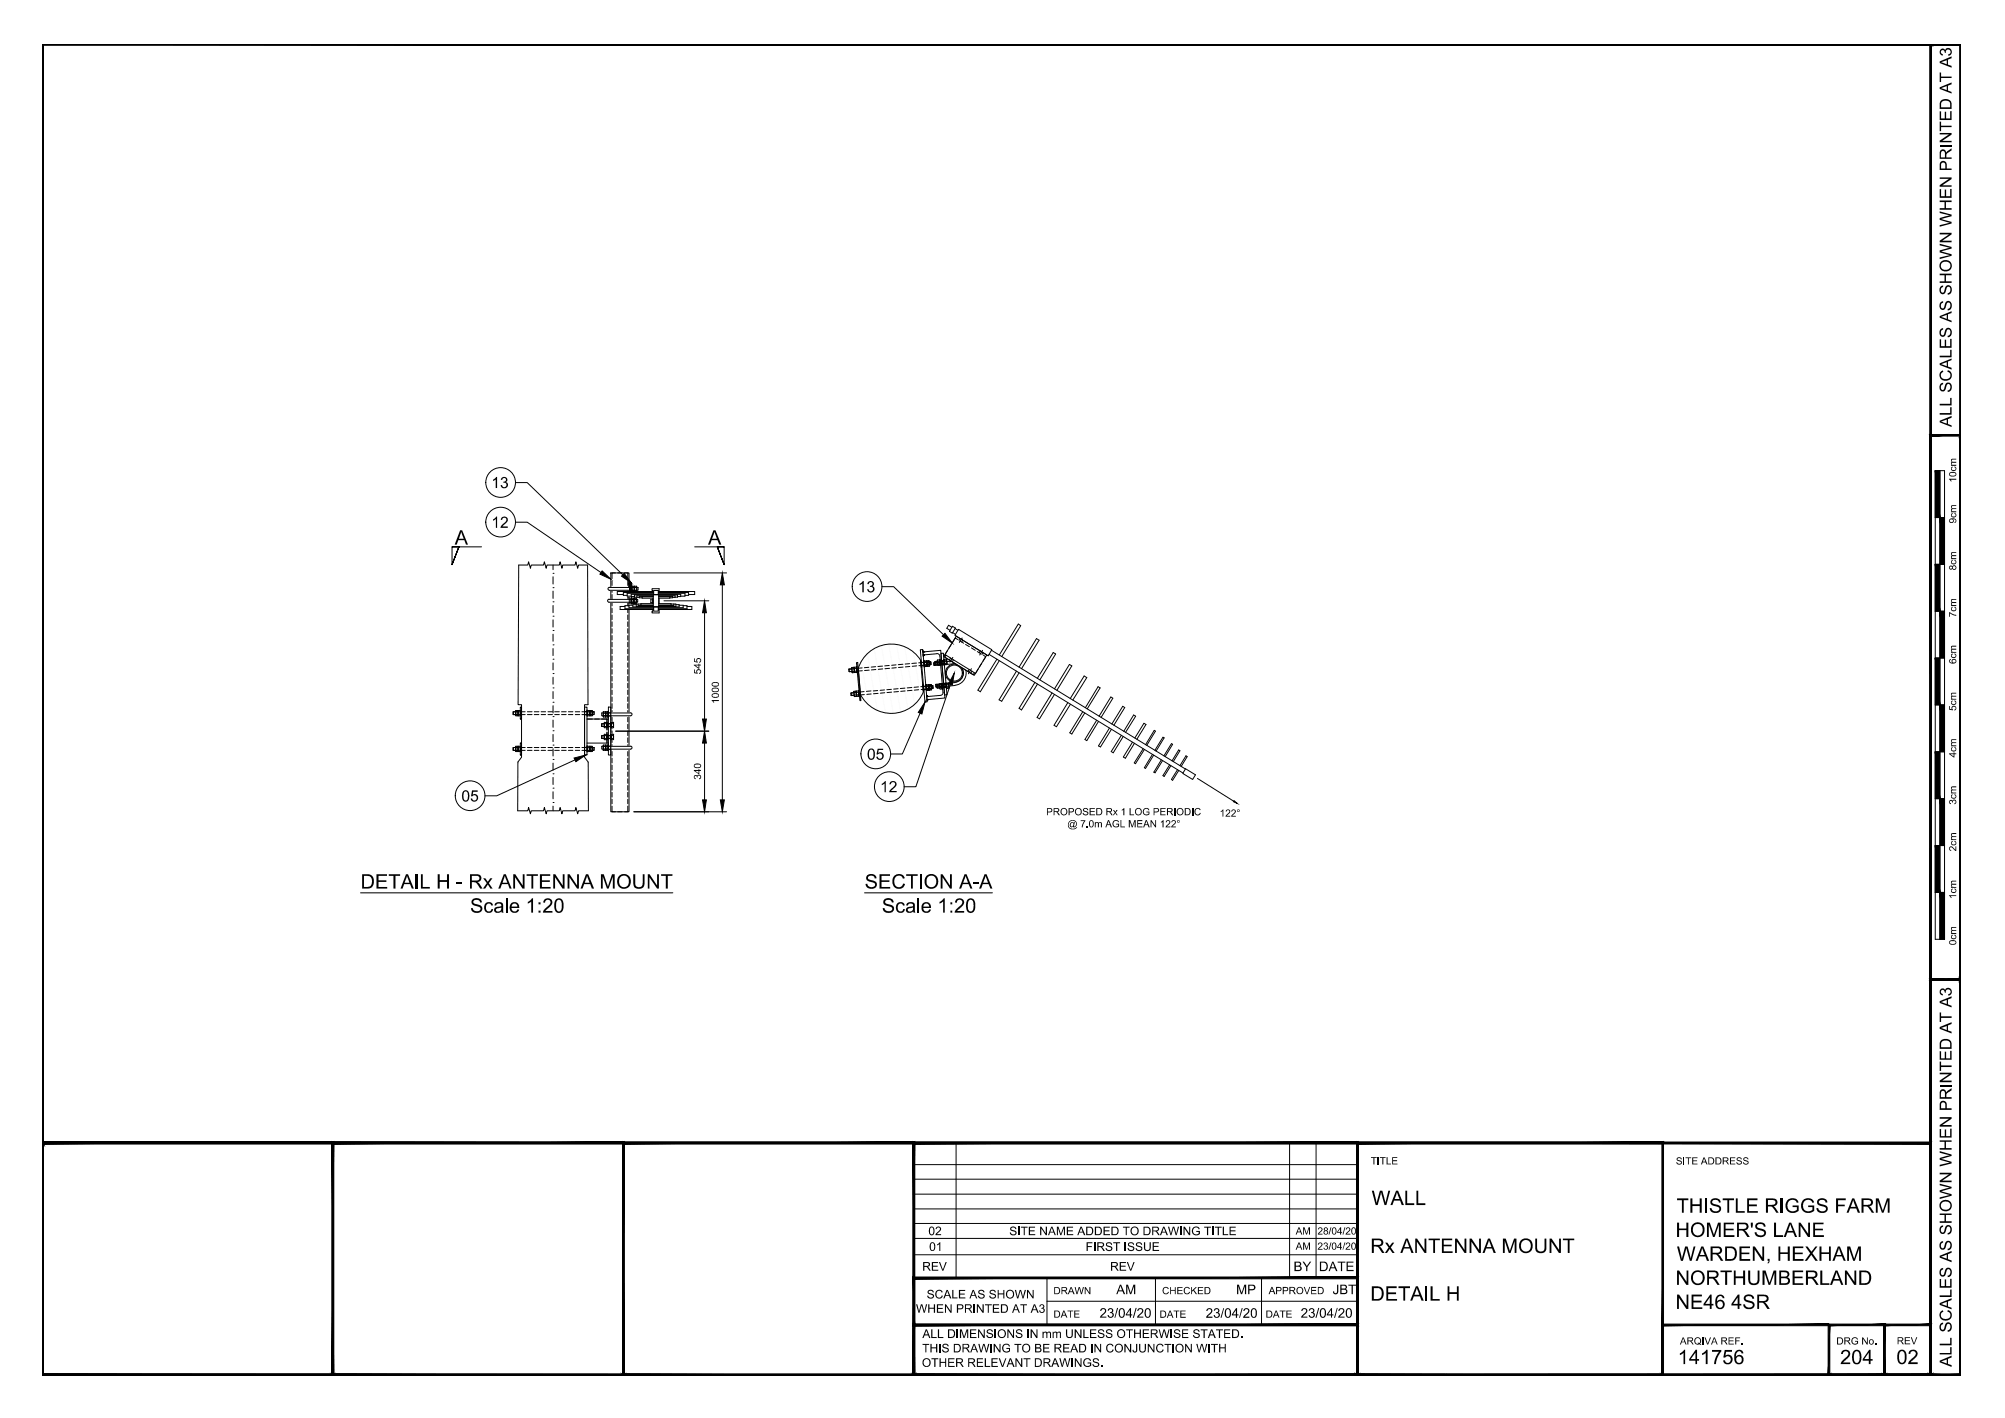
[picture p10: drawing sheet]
<svg xmlns="http://www.w3.org/2000/svg" width="420mm" height="297mm" viewBox="0 0 420 297" stroke-linecap="round" stroke-linejoin="round" font-family="sans-serif">
<defs><g id="words">
<g font-size="4.2">
<text x="95.3" y="114.1">A</text>
<text x="148.4" y="114.1">A</text>
<text x="75.6" y="186.1">DETAIL H - Rx ANTENNA MOUNT</text>
<text x="98.5" y="191.2">Scale 1:20</text>
<text x="181.2" y="186.1">SECTION A-A</text>
<text x="184.8" y="191.2">Scale 1:20</text>
<text x="287.4" y="252.4">WALL</text>
<text x="351.4" y="254">THISTLE RIGGS FARM</text>
<text x="287.1" y="262.5">Rx ANTENNA MOUNT</text>
<text x="351.1" y="259.1">HOMER'S LANE</text>
<text x="351.1" y="269.2">NORTHUMBERLAND</text>
<text x="351.4" y="264.1">WARDEN, HEXHAM</text>
<text x="287.2" y="272.5">DETAIL H</text>
<text x="351.1" y="274.2">NE46 4SR</text>
<text x="351.6" y="285.7">141756</text>
<text x="385.6" y="285.7">204</text>
<text x="397.4" y="285.7">02</text>
</g>
<g font-size="3.5">
<text x="409" y="89.5" transform="rotate(-90 409 89.5)">ALL SCALES AS SHOWN WHEN PRINTED AT A3</text>
<text x="409" y="286.3" transform="rotate(-90 409 286.3)">ALL SCALES AS SHOWN WHEN PRINTED AT A3</text>
</g>
<g font-size="3.3">
<text x="102.9" y="102.2">13</text>
<text x="103" y="110.6">12</text>
<text x="179.8" y="124.1">13</text>
<text x="181.7" y="159.1">05</text>
<text x="96.7" y="167.9">05</text>
<text x="184.4" y="165.9">12</text>
</g>
<g font-size="2.8">
<text x="271" y="266.3">BY</text>
<text x="276.4" y="266.3">DATE</text>
<text x="233.9" y="271.1">AM</text>
<text x="259" y="271.1">MP</text>
<text x="279.3" y="271.1">JBT</text>
<text x="230.4" y="276">23/04/20</text>
<text x="252.7" y="276.1">23/04/20</text>
<text x="272.6" y="276">23/04/20</text>
</g>
<g font-size="2.5">
<text x="194.5" y="258.7">02</text>
<text x="194.7" y="262">01</text>
<text x="211.5" y="258.7">SITE NAME ADDED TO DRAWING TITLE</text>
<text x="227.5" y="262">FIRST ISSUE</text>
<text x="193.2" y="266.2">REV</text>
<text x="232.6" y="266.2">REV</text>
<text x="192" y="275">WHEN PRINTED AT A3</text>
<text x="194.2" y="272">SCALE AS SHOWN</text>
<text x="193.3" y="280.3">ALL DIMENSIONS IN mm UNLESS OTHERWISE STATED.</text>
<text x="193.2" y="286.3">OTHER RELEVANT DRAWINGS.</text>
<text x="193.2" y="283.3">THIS DRAWING TO BE READ IN CONJUNCTION WITH</text>
</g>
<g font-size="2.1">
<text x="409.9" y="101.1" transform="rotate(-90 409.9 101.1)">10cm</text>
<text x="409.9" y="109.6" transform="rotate(-90 409.9 109.6)">9cm</text>
<text x="409.9" y="119.5" transform="rotate(-90 409.9 119.5)">8cm</text>
<text x="409.9" y="129.3" transform="rotate(-90 409.9 129.3)">7cm</text>
<text x="146.9" y="141.3" transform="rotate(-90 146.9 141.3)">545</text>
<text x="409.9" y="139.1" transform="rotate(-90 409.9 139.1)">6cm</text>
<text x="150.7" y="147.4" transform="rotate(-90 150.7 147.4)">1000</text>
<text x="409.9" y="148.9" transform="rotate(-90 409.9 148.9)">5cm</text>
<text x="409.9" y="158.7" transform="rotate(-90 409.9 158.7)">4cm</text>
<text x="146.9" y="163.3" transform="rotate(-90 146.9 163.3)">340</text>
<text x="219.2" y="170.8">PROPOSED Rx 1 LOG PERIODIC</text>
<text x="223.7" y="173.3">@ 7.0m AGL MEAN 122°</text>
<text x="255.6" y="171.1">122°</text>
<text x="409.9" y="168.6" transform="rotate(-90 409.9 168.6)">3cm</text>
<text x="409.9" y="178.4" transform="rotate(-90 409.9 178.4)">2cm</text>
<text x="409.9" y="188.3" transform="rotate(-90 409.9 188.3)">1cm</text>
<text x="409.9" y="198" transform="rotate(-90 409.9 198)">0cm</text>
<text x="287.3" y="243.9">TITLE</text>
<text x="351.2" y="243.9">SITE ADDRESS</text>
<text x="271.5" y="261.8">AM</text>
<text x="271.5" y="258.6">AM</text>
<text x="276.1" y="261.8">23/04/20</text>
<text x="276.1" y="258.6">28/04/20</text>
<text x="220.8" y="271.1">DRAWN</text>
<text x="243.5" y="271.1">CHECKED</text>
<text x="265.9" y="271.1">APPROVED</text>
<text x="220.8" y="276">DATE</text>
<text x="243" y="276.1">DATE</text>
<text x="265.2" y="276">DATE</text>
<text x="352" y="281.6">ARQIVA REF.</text>
<text x="384.8" y="281.6">DRG No.</text>
<text x="397.5" y="281.6">REV</text>
</g>
</g></defs>
<!-- layer: 03 - TEXT AND DIMENSIONS -->
<g fill="none" stroke="#000" stroke-width=".21">
<path d="M115.9 118.4v.9M115.9 138.1h.1M115.9 135.1h.1M115.9 132.1h.1M115.9 129.1h.1M115.9 126.1h.1M115.9 123.1h.1M115.9 120.1h.1M115.9 120.8v1.5M115.9 123.8v1.5M115.9 126.8v1.6M115.9 129.8v1.6"/>
<path d="M115.9 132.8v1.5M115.9 135.8v1.5M115.9 138.9v1.4M132.8 120h19.5M139.1 125.9h9.4M147.6 128.4v22.2M151.4 122.5v45.1M115.9 159.1h.1M115.9 156.1h.1M115.9 153.1h.1M115.9 150.1h.1M115.9 147.1h.1"/>
<path d="M115.9 144.1h.1M115.9 141.1h.1M115.9 141.9v1.4M115.9 144.9v1.4M115.9 147.8v1.6M115.9 150.8v1.6M115.9 153.8v1.6M115.9 156.8v1.6M115.9 159.9v1.4M129 153.2h19.5M147.6 155.7v11.9M115.9 168.1h.1"/>
<path d="M115.9 165.1h.1M115.9 162.1h.1M115.9 162.9v1.4M115.9 165.9v1.4M115.9 168.9v.9M132.8 170.1h19.5"/>
</g>
<!-- layer: MEDIUM THICKNESS -->
<path d="M108.7 118.4l-.1 29.2h.7v11l-.8 1v10.2M123.1 118.4l.1 29.2h-.7v11l.8 1v10.2M180.3 145.5l-.5-5.5a7.3 7.3 0 0 1 6-5 7.3 7.3 0 0 1 7.1 3.3l.6 6.6a7.3 7.3 0 0 1-6.4 4.5 7.3 7.3 0 0 1-6.8-3.9" fill="none" stroke="#000" stroke-width=".21"/>
<!-- layer: PROPOSED OTHER USER 2 ANCILLARY -->
<g fill="none" stroke="#000" stroke-width=".21">
<path d="M127.6 125.5a.32 .32 0 0 0-.3 .3 .32 .32 0 0 0 .3 .4h6v-.6h-6M127.7 123a.32 .32 0 0 0-.3 .3 .32 .32 0 0 0 .3 .4h6v-.6h-6M128 120h3.8v50.1h-3.8zM131.8 122.1h.5v2.5h-.5zM131.8 124.4l.3 .2h-.3M132.2 125.3v1.8h-.4v-2.5h5v2.5h-.4v-1.8M132.2 125.2h.2v1.3h-.2zM132.3 124.4l.3 .2h-.3M132.3 122.7l.1 1.3zM132.4 125.3v.2M132.4 126.4v-.3l.4 .1v.2M132.4 125.6h.4"/>
<path d="M132.4 126.4h.4M132.4 125.6v.5M132.4 123.7l.5-.1v.3M132.4 123.1h.5M132.5 122.8v1.1M132.7 124.9h3.3M132.7 124.8l-.4 .3v.2M132.8 125.6v.5M132.8 125.4h.5v1M132.8 125.4h-.4v1M132.8 125.4v.9M132.8 126.3l.5 .1"/>
<path d="M132.8 126.3v.1M132.8 125.3v.2M132.9 126.2l.4-.1v.3M132.9 122.8l-.5 .1v.9l.5 .1M132.9 122.8v.1M132.9 125.6h.4M132.9 122.8v.2M132.9 125.3v.2M132.9 126.1v.3M132.9 123.1v.5M132.9 122.9v.9M132.9 123.8l.5 .1"/>
<path d="M132.9 123.8v.1M132.9 125.6v.5M133 123.7l.4-.1v.3M133 123.1h.4M133 122.8v1.1M133.3 125.3v.2M133.3 125.6v.5M133.4 122.8l-.5 .1M133.4 122.8v1.1M133.4 122.8v.2M133.4 123.1v.5M136 124.8l.2 .1 .2 .4"/>
<path d="M193.6 138.7l-.5 .1M193.7 139.4h-.5M194.7 138.7h.4v.4l-.4 .2M194.7 138.7h.4M195 138.6v.6M195.1 139.1l-.4 .1M195.7 138.9v.4l2.2-.2M197.9 138.7l-2.2 .2v-.1M197.9 138.6v.6M198.2 137.2l6 3.7-.3 .5-5.9-3.7zM199.7 138.5l-4 .3 .1 .6-.1-.1M199.7 138.4a2.56 2.56 0 0 1 2.8 2.4 2.56 2.56 0 0 1-2.4 2.7"/>
<path d="M199.7 139.1l-3.9 .3M199.7 139a1.97 1.97 0 0 1 2.2 1.8 1.97 1.97 0 0 1-1.8 2.2M200.4 133.3l6.4 3.9-2.6 4.3-6.4-4zM107.6 149.1h.5v.6h-.5zM107.6 156.6h.5v.6h-.5zM107.6 149.1v.6M107.6 156.6v.6M108.1 156.3v.3M108.1 157.2v.2M108.1 148.8h.4M108.1 149.1h.4M108.1 149.9h.4"/>
<path d="M108.1 148.8v1.1M108.1 156.6h.4M108.1 149.1v.5h.4v-.5M108.1 156.6v.5l.4 .1M108.1 149.7v.2M108.1 148.8v.3M108.5 156.3l-.4 .1v1h.4M108.5 148.8l.1 1.1M108.5 156.3l.1 .1M108.5 149.7v.2M108.5 148.8v.3M108.5 156.3v.8"/>
<path d="M108.5 157.2v.2M108.6 156.4v1M108.6 149.9h.1M108.6 149.9h-.1M108.6 157.4h.1M108.6 157.4h-.1M108.6 148.8v.3M108.6 149.7v.2M108.6 157.2v.2M108.6 156.3v.8M108.6 148.8v1.1M108.6 148.8l.4 .1v1h-.4"/>
<path d="M108.6 149.1h.4M108.6 156.3l.4 .1v1h-.4M108.6 156.6h.4M108.6 157.2h.4M108.6 156.3v.1M108.6 149.1v.5h.4M109 148.1h.3v2.5h-.3zM109 155.6h.3v2.6h-.3zM109 148.8v.8M109 149.7v.2M109 156.3v1.1M122.5 148.1h.5v10.1h-.5z"/>
<path d="M123 148.8l.1 1.2zM123 156.3l.1 1.2zM123 150.6h4.5M123 155.7h4.5M123.1 149.1h.5M123.1 149.6h.5M123.1 156.6h.5M123.1 157.2h.5M123.2 148.8v.8M123.2 149.7v.2M123.2 156.3v1.1M123.6 148.9h-.5v1h.5"/>
<path d="M123.6 148.9v1M123.6 156.4v1M123.6 156.4h-.5v1h.5M123.6 149.9h.5M123.6 157.4h.5M123.6 148.8v.8M123.6 149.7v.2M123.6 156.3v1.1M123.6 157.2h.5v.2M123.6 149.6h.5M123.6 156.6h.5M123.7 148.8v.8"/>
<path d="M123.7 149.7v.2M123.7 156.3v1.1M124.1 148.8l-.5 .1M124.1 148.8v1.1M124.1 156.3v1.1M124.1 156.3l-.5 .1M124.1 148.8v.3h-.5M124.1 149.7v.2M124.1 156.3v.3M124.1 149.1v.5M124.1 156.6v.5M124.1 149.1h.4v.6h-.4z"/>
<path d="M124.1 156.6h.4v.6h-.4zM126.1 151.6h.5h-.5v.5l.5 .1M126.1 152.1h.5M126.1 154.1h.5M126.1 154.6h.5M126.1 151.6v.6M126.1 154.1v.6M126.4 157.1v.1M126.4 149.4h.5M126.4 149.9h.5M126.4 156.4h.5M126.4 156.9h.5"/>
<path d="M126.5 149.1v.8M126.5 149.9v.3M126.5 156.1v.3M126.5 156.3v.9M126.6 154.1h-.5v.5l.5 .1M126.6 151.5v.8M126.6 154v.8M126.7 151.3v.3h.3M126.7 152.1v.4l.3-.1M126.7 153.8v.3M126.7 154.6v.4l.3-.1M126.7 154.1h.3"/>
<path d="M126.7 154.7h.3M126.7 152.2h.3M126.7 151.3h.3M126.7 153.8h.3M126.7 151.6v.6M126.7 154.1v.6M126.9 156.3v.9M126.9 149.2h-.5v1l.5-.1M126.9 149.2h.5v1M126.9 157.1l-.5 .1M126.9 157.1l.5 .1M126.9 149.2v.9"/>
<path d="M126.9 156.2v.9M126.9 156.2h.5v1M126.9 150.1l.5 .1M126.9 156.2l-.5-.1v1M126.9 149.1v.8M126.9 149.9v.3M126.9 156.1v.3M126.9 156.9h.5v.3M126.9 149.4h.5M126.9 149.9h.5M127 149.1v.8M127 149.9v.3"/>
<path d="M127 156.1v.3M127 156.3v.9M127.1 151.3v.3M127.1 153.8v.3M127.1 151.6v.9M127.1 154.1v.9M127.1 151.8l.1 .2-.1-.2M127.1 151.3l.1 1.1zM127.1 154.3l.1 .2-.1-.2M127.1 153.8l.1 1.1zM127.1 151.5v.8M127.1 154v.8"/>
<path d="M127.2 151.3v1.2zM127.2 153.8v1.2zM127.2 152.2h.8M127.2 151.6h.8M127.2 154.1h.8M127.2 152.1h.8M127.2 154.6h.8M127.4 149.1v.2M127.4 149.9v.3M127.4 156.1v.3h-.5M127.4 149.4v.5M127.4 156.3v.6"/>
<path d="M127.4 149l.1 1.3zM127.4 156l.1 1.3zM127.5 148.1h.5v10.1h-.5zM127.5 156.3h.5M127.5 157h.5M128 151.3l.1 1.2zM128 153.8l.1 1.2zM128 154.7h-.8M128.1 154.1h.4M128.1 154.7h.4M128.1 152.2h.4M128.1 151.6h.4"/>
<path d="M128.5 151.3h-.4v1.1h.4M128.5 153.8h-.4v1.1h.4M128.5 151.3v.3M128.5 153.8v.3M128.5 151.6v.9M128.5 154.1v.9M128.6 151.5v.8M128.6 154v.8M132.1 149.3a.32 .32 0 0 1 .3 .3 .32 .32 0 0 1-.3 .3h-6v-.5h6M132.1 156.3a.32 .32 0 0 1 .3 .3 .32 .32 0 0 1-.3 .3h-6v-.6h6M177.9 140.1l.1 .6M178.4 145.1v.6"/>
<path d="M178.5 140.1l-.6 .1v.5h.6M178.5 140.2h-.6M178.5 140.6l-.6 .1M178.9 145.1l-.6 .1v.5h.7M178.9 145.2h-.6M179 145.6l-.7 .1M194 143.7l-.5 .1M194.1 144.4h-.5M195.1 143.6l.4 .1v.4l-.3 .2M195.4 143.6v.6M195.5 143.7h-.4M195.5 144.1l-.3 .1"/>
<path d="M196.1 143.4v.5l2.3-.2M198.3 143.2l-2.2 .1M198.3 143.2l.1 .6M200.1 143l-4 .3v.6M200.1 143.6l-3.9 .3"/>
<circle cx="200" cy="141" r="1.88"/>
<circle cx="200" cy="141" r="1.67"/>
</g>
<!-- layer: PROPOSED OTHER USER 1 - HIDDEN -->
<g fill="none" stroke="#000" stroke-width=".21">
<path d="M128.3 121.7v.9M128.3 123.1v1M128.3 124.5v1M128.3 126v.9M128.3 127.4v1M128.3 128.8v1M128.3 130.3v.9M128.3 131.7v.9M128.3 133.1v1M128.3 134.5v1M128.3 136v.9M128.3 137.4v.9"/>
<path d="M128.3 138.9v.9M129 120h-.7v1.2M129.4 120h1M130.9 120h.7v1.2M131.6 121.7v.9M131.6 123.1v1M131.6 124.5v1M131.6 126v.9M131.6 127.4v1M131.6 128.8v1M131.6 130.3v.9M131.6 131.7v.9"/>
<path d="M131.6 133.1v1M131.6 134.5v1M131.6 136v.9M131.6 137.4v.9M131.6 138.9v.9M131.8 125.5h.4M131.8 126.2h.4M131.8 123.7h.5M131.8 123h.5M136.4 125.5h.4M136.4 126.2h.4M180.7 139.9l-1.1 .1"/>
<path d="M182.1 139.8l-1 .1M183.5 139.7h-.9M184.9 139.5l-.9 .1M186.3 139.4l-.9 .1M186.4 140l-1 .1M187.8 139.3l-1 .1M187.8 139.9l-.9 .1M189.2 139.1l-1 .1M189.3 139.7l-1 .1M190.6 139l-.9 .1M190.7 139.6l-1 .1M192.1 138.9l-1 .1"/>
<path d="M192.1 139.5l-.9 .1M193.6 138.8l-1.1 .1M193.7 139.4h-1.1M197.3 138.4h-.3M197.8 138.3l-.5 .1M197.9 138.6h-.6M197.9 139.1h-.8M197.9 139.3h-.5M198.6 136.2l-.6 1 .2 .1M199.2 137.8l-.2 .5M199.3 135l-.5 .8M199.8 138.2l-.3 .4"/>
<path d="M200.7 134l-.5-.4-.6 1M201.1 134.2l.9 .5M201.2 133.7l-.3 .4M201.7 134.1l-.2 .4M202.3 135l.8 .5M203.6 135.7l.8 .5M204.8 136.5l.8 .5M205.4 136.4l-.2 .3M205.7 138.9l-.5 .8M206 137.2l.6 .4-.6 .9M206 136.7l-.2 .4M108.6 149.1h-1v.6h1"/>
<path d="M108.6 156.6h-1v.6h1M109 149.7h.3M109 149.1h.3M109.1 149.7h1M109.1 149.1h1M109.1 157.2h1M109.1 156.6h1M110.5 149.7h1M110.5 149.1h1M110.5 157.2h1M110.5 156.6h1M112 149.7h.9"/>
<path d="M112 149.1h.9M112 157.2h.9M112 156.6h.9M113.4 149.7h.9M113.4 149.1h.9M113.4 157.2h.9M113.4 156.6h.9M114.8 149.7h1M114.8 149.1h1M114.8 157.2h1M114.8 156.6h1M116.2 149.7h1"/>
<path d="M116.2 149.1h1M116.2 157.2h1M116.2 156.6h1M117.7 149.7h.9M117.7 149.1h.9M117.7 157.2h.9M117.7 156.6h.9M119.1 149.7h.9M119.1 149.1h.9M119.1 157.2h.9M119.1 156.6h.9M120.6 149.7h.9"/>
<path d="M120.6 149.1h.9M120.6 157.2h.9M120.6 156.6h.9M121.9 149.7h1M121.9 149.1h1M121.9 157.2h1M121.9 156.6h1M122.5 156.5h.5M122.5 149.7h.5M122.5 149.1h.5M122.5 157.2h.5M123 150.6h1.1"/>
<path d="M123.4 149.1h1.1v.6h-1.1M123.4 156.6h1.1v.6h-1.1M124.6 150.6h1M126.1 150.6h1.1v.9M127.2 151.9v1M127.2 153.4v.9M127.2 154.8v.9M127.5 149.3h.5M127.5 150h.5M128.3 140.3v.9M128.3 141.7v1M128.3 143.1v1"/>
<path d="M128.3 144.6v.9M128.3 146v.9M128.3 147.4v1M128.3 148.8v1M128.3 150.3v.9M128.3 151.7v1M128.3 153.1v1M128.3 154.6v.9M128.3 156v.9M128.3 157.4v1M128.3 158.8v1M131.6 140.3v.9"/>
<path d="M131.6 141.7v1M131.6 143.1v1M131.6 144.6v.9M131.6 146v.9M131.6 147.4v1M131.6 148.8v1M131.6 150.3v.9M131.6 151.7v1M131.6 153.1v1M131.6 154.6v.9M131.6 156v.9M131.6 157.4v1"/>
<path d="M131.6 158.8v1M180.7 140.5l-1.1 .1M181.1 144.9l-1.1 .1M181.1 145.5l-1 .1M182.1 140.4l-.9 .1M182.5 144.7l-.9 .1M182.6 145.4l-1 .1M183.5 140.3h-.9M183.9 144.7h-.9M184 145.2l-1 .1M185 140.1l-.9 .1M185.4 144.5l-1 .1"/>
<path d="M185.4 145.1l-.9 .1M186.8 144.4l-1 .1M186.8 145l-.9 .1M188.2 144.3l-.9 .1M188.3 144.9h-1M189.6 144.1l-.9 .1M189.7 144.7l-.9 .1M191.1 144l-1 .1M191.1 144.6l-1 .1M192.5 143.9l-1 .1M192.5 144.5l-.9 .1M194 143.8h-1.1"/>
<path d="M194.1 144.4h-1.1M198.2 143.1l-.5 .1M198.3 143.3l-.8 .1M198.3 144l-.8 .1M198.3 143.8h-.5M203.1 140.2l-.3 .4M203.7 140.6l-.3 .4M205 140.2l-.6 .9-.2-.1M128.3 168.9v1.2h.7M128.3 160.3v.9M128.3 161.7v.9M128.3 163.2v.9"/>
<path d="M128.3 164.5v1M128.3 166v1M128.3 167.4v1M129.4 170.1h1M131.6 168.9v1.2h-.7M131.6 160.3v.9M131.6 161.7v.9M131.6 163.2v.9M131.6 164.5v1M131.6 166v1M131.6 167.4v1"/>
</g>
<!-- layer: TEXT AND DIMENSIONS -->
<g fill="none" stroke="#000" stroke-width=".21">
<path d="M94.7 114.6h1.5l-1.5 3.7 1.5-3.7-1.5 3.7v-3.7h6.2M108 109.4h2.5l15.4 10.5M108 101.1h2.5l20 19.3M108.7 118.4h1.9l.2-.7 .4 1.3 .1-.6h2.6l.2-.7 .4 1.3 .1-.6h2.6l.2-.7 .4 1.3 .1-.6h2.6l.2-.7 .4 1.3 .1-.6h1.9M145.6 114.6h6.2v3.7l-1.5-3.7 1.5 3.7-1.5-3.7h1.5M184.8 122.9h2.5l10.4 10.1M199.7 137.7l-.7 1M201.6 133.6l-.6 1M205.9 136.2l-.6 1M109 157.2h.3M109 156.5h.3M120.5 159.2l-16.4 7.5h-2.5"/>
<path d="M192.8 149.4l-3.7 8.5h-2.5M199.2 143.4l-7.3 21.4h-2.4M203.6 140.1l-.7 1M108.5 169.8h2.1l.2-.6 .4 1.3 .1-.7h2.6l.2-.6 .4 1.3 .1-.7h2.6l.2-.6 .4 1.3 .1-.7h2.6l.2-.6 .4 1.3 .1-.7h2.1M250.9 163.1l7.7 4.8M75.6 187h65.4M181.2 187h26.8"/>
<circle cx="104.9" cy="109.4" r="3.1"/>
<circle cx="104.9" cy="101.1" r="3.1"/>
<circle cx="181.7" cy="122.9" r="3.1"/>
<circle cx="183.5" cy="157.9" r="3.1"/>
<circle cx="98.5" cy="166.7" r="3.1"/>
<circle cx="186.4" cy="164.8" r="3.1"/>
</g>
<!-- layer: PROPOSED OTHER USER 2 ANCILLARY -->
<path d="M128.1 151.3v1.1M128.1 153.8v1.1" fill="none" stroke="#fff" stroke-width=".21"/>
<g fill="#fff" stroke="#fff" stroke-width=".21">
<path d="M128.1 151.3h.4v1.1zM128.1 151.3v1.1h.4z"/>
<path d="M128.1 153.8h.4v1.1zM128.1 153.8v1.1h.4z"/>
</g>
<!-- layer: TEXT AND DIMENSIONS -->
<path d="M131.6 125.6v.6M131.7 123.1v.6M128.2 149.4v.5M128.2 156.3v.6" fill="none" stroke="#fff" stroke-width=".21"/>
<g fill="#fff" stroke="#fff" stroke-width=".21">
<path d="M128.2 149.4h3.9v.5zM128.2 149.4v.5h3.9z"/>
<path d="M128.2 156.3h3.9v.6zM128.2 156.3v.6h3.9z"/>
<path d="M127.7 123.1v.6l4-.6zM127.7 123.7l4-.6v.6z"/>
<path d="M127.6 125.6v.6l4-.6zM127.6 126.2l4-.6v.6z"/>
</g>
<!-- layer: PROPOSED OTHER USER 1 -->
<g fill="none" stroke="#fafafa" stroke-width=".21">
<path d="M180.5 138.6l.2 1.3M181.8 136.9l.5 2.8M183.2 135.9l.6 3.7M184.7 135.3l.7 4.2M186.3 135l.7 4.4M187.1 140l.8 4.3M187.9 135l.7 4.2M188.7 139.8l.8 4.3M189.6 135.5l.6 3.6M190.3 139.7l.8 4.3M191.4 136.6l.4 2.3M191.9 139.5l.7 4.4"/>
<path d="M180.8 140.5l.8 4.4M181.6 145.5l.4 2.2M182.4 140.3l.7 4.4M183.2 145.3l.6 3.5M184 140.2l.7 4.4M184.8 145.2l.8 4.1M185.5 140.1l.8 4.3M186.4 145l.8 4.4M188 144.9l.8 4.2M189.6 144.7l.7 3.8M191.2 144.6l.5 2.9M192.8 144.5l.2 1.4"/>
</g>
<!-- layer: 0 -->
<g fill="none" stroke="#000" stroke-width=".21">
<path d="M405.5 98.6h2v98.2h-2zM406.5 98.6v98.2M405.5 118.2h2M405.5 108.4h2M197.8 138.4l-.8 .1M197.9 138.9l-.8 .2 .8-.1M405.5 137.8h2M405.5 128.1h2M198.3 143.4l-.8 .1M198.3 144l-.8 .1M198.3 143.9l-.8 .1M405.5 157.5h2"/>
<path d="M405.5 147.7h2M405.5 177.1h2M405.5 167.3h2M405.5 186.9h2M200.3 239.4v28.3M270.2 239.4v28.3M275.8 239.4v28.3M191.5 250.1h93M191.5 247h93M191.5 244h93M191.5 256.3h93M191.5 253.2h93"/>
<path d="M191.5 259.4h93M191.5 262.8h93M219.4 267.7v9.8M219.4 272.6h65.1M242.1 267.7v9.8M264.4 267.7v9.8"/>
</g>
<!-- layer: PROPOSED OTHER USER 1 -->
<g fill="none" stroke="#000" stroke-width=".21">
<path d="M178.5 139.8l.1 .3M179 139.8v.8M179 139.9h-.5l.1 1h.4M179 139.9l.1 .9M179 139.8l.1 .2M179.4 139.7l.1 .9M179.4 139.7l.1 1.1M179.4 139.7l-.4 .2M179.5 139.7l.1 1.2zM179.5 138.8h.2l.7 8h-.2zM192.9 136.1h.5l.9 10.9-.5 .1zM192.9 138.5h.2l.1 1.2-.2 .1z"/>
<path d="M193.4 136.3l.3 .3h-.3zM193.4 137.2h.3l-.2 .3zM193.6 138.4l.2 1.3h-.1zM193.7 138.5l.1 .3 .4-.1M193.8 138.8v.8M193.8 139.3h.4v.2M194.2 138.5v.8M194.2 138.6l.1 .9M194.2 138.6h-.5l.1 1h.4M194.2 138.7l.1 .6M194.2 138.5l.1 .2M194.3 139.5l-.1 .1"/>
<path d="M194.3 139.5h.4M194.3 139.3v.2M194.6 138.4v.3M194.6 138.4l.1 1.1M194.6 138.4l-.4 .2M194.6 138.7h-.3M194.6 138.7l.1 .5-.4 .1M194.7 138.7l.4-.1v.6l-.4 .1zM194.7 139.2v.3M195.9 138.6l.1 .5M196.3 136.9l-2.9 .3v-.6l3.7-.4 .9 10-3.7 .4-.1-.7 2.8-.2M196.3 136.9a.61 .61 0 0 1 .7 .6"/>
<path d="M196.4 138.4l.1 .8M196.5 138.5l-.6 .1 .1 .5h.5M196.5 138.6h-.6M196.5 138.2v.3h.3M196.5 139.1h-.6M196.6 138.5v.6M196.6 139.1v.3M196.6 139.4h.3M196.8 138.2l-.3 .1M196.9 138.5v.5l-.3 .1M196.9 138.2v.3M196.9 138.7l.1 .2v-.2"/>
<path d="M196.9 138.2l.1 1.1zM196.9 138.3l.1 .9M196.9 139l.1 .3M197 138.2l.1 1.2zM197 137.5l.6 7.5M197.2 136.9l.5-.1 .7 8.7-.5 .1zM197.8 138.1l.2 1.2zM198.3 138.4h-.4M198.3 138.4l.1-.3h-.5l.1 1.1h.4M198.3 138.3l.1 .9M198.4 138.9l-.5 .1M198.4 138.2v.9"/>
<path d="M178.6 140.1v.5M178.6 140.6v.3M179 144.8v.3h.4M179 140.1h-.5M179 145.1l.1 .8M179 140.6v.3M179 140.6l-.4 .1M179 140l.1 .6M179.1 140.8h.4M179.1 140.8l-.1 .1M179.1 140.6l.1 .2M179.4 144.8l.1 .8h-.5"/>
<path d="M179.4 144.9l.1 .9M179.4 144.9l.5-.2 .1 1.1h-.5M179.4 144.9l-.5-.1 .2 1.1M179.4 140l-.3 .1M179.5 144.8v.2M179.5 145.6v.2M179.5 145.8l-.4 .1M179.5 145h.4M179.5 140.6h-.4M179.5 145v.6M179.5 140.5v.3M179.6 145.6v.2"/>
<path d="M179.9 144.7v.3M179.9 144.7l.2 1.2h-.1zM179.9 145l.1 .5M179.9 145.5l.1 .3M179.9 145.5l-.4 .1M193.4 143.5l.1-.1 .1 1.3h-.2zM194 143.4l.2 1.3zM194.2 143.5v.2M194.2 143.8v.5M194.2 145.7l.3 .2h-.3zM194.2 144.3l.1 .3M194.3 146.6l.2-.1-.2 .3z"/>
<path d="M194.5 143.5h-.4l.2 1.1M194.5 143.5h.1M194.6 143.4l.1 .8M194.6 143.5l.1 1M194.6 143.5h.5v1M194.6 143.7l-.4 .1M194.6 144.3h-.4M194.7 143.4v.3M194.7 144.3v.2M194.7 144.5l-.4 .1M194.7 144.5h.1M194.7 143.7v.6"/>
<path d="M194.7 144.3l.4-.1 .1 .3M194.7 144.3l.1 .2M195.1 143.4l.1 .8M195.1 143.7h-.4M195.1 143.6h.4v.6l-.3 .1zM195.1 144.5h-.3M196.4 143.6v.5M196.9 143.5l-.6 .1 .1 .5h.5M196.9 143.6h-.6M196.9 143.4v.8M196.9 144.1h-.5M197 144v.3"/>
<path d="M197 144.1h.3M197.3 143.2h-.4l.1 .3M197.3 143.2l.1 .2-.4 .1v.6M197.3 143.5l.1 .5M197.3 143.2l.2 1.1zM197.3 144.3l-.3 .1M197.3 143.3l.1 .9M197.4 144v.3M197.4 143.2l.2 1.2zM197.4 143.8v-.1v.1M197.6 145a.61 .61 0 0 1-.5 .7M198.2 143.1l.2 1.2z"/>
<path d="M198.7 143.1h-.4l.1 1.1h.4v-.3M198.7 143l.1 .3M198.7 143.3l-.4 .1M198.8 143.3v.6M198.8 143.9l-.4 .1M198.8 143.2l.1 .9"/>
</g>
<g fill="#000" stroke="#000" stroke-width=".21">
<path d="M193.4 136.3l.3 .3h-.3zM193.4 136.6h.3z"/>
<path d="M193.4 137.2h.3zM193.4 137.2l.1 .3 .2-.3z"/>
<path d="M194.2 145.7l.3 .2h-.3zM194.2 145.9h.3z"/>
<path d="M194.3 146.6l.2-.1zM194.3 146.6v.2l.2-.2z"/>
</g>
<!-- layer: 03 - TEXT AND DIMENSIONS -->
<path d="M130.6 124.5l1.7 .4M133.5 125l-1.2-.1 8.1 .4M206.4 136.9l-2.7 4.2" fill="none" stroke="#fff" stroke-width=".21"/>
<g fill="#fff" stroke="#fff" stroke-width=".21">
<path d="M132.3 124.9l.7 .1z"/>
<path d="M131.4 124.7l.9 .2h-.9z"/>
<path d="M130.6 124.5l.8 .2h-.8z"/>
<path d="M130.6 124.5l9.8 .8-8.1-.4z"/>
<path d="M130.6 124.5l9.7-.6 .1 1.4z"/>
<path d="M200.9 133.5l-2.8 4.1 8.3-.7zM198.1 137.6l8.3-.7-2.7 4.2z"/>
<path d="M129.9 127.7h10.9l-9-.4zM131.8 126.8l9 .9-9-.4z"/>
<path d="M134.3 126.4h6.2l-6.2 .3zM134.3 126.7l6.5 1-.3-1.3zM132.6 126.8l1.7-.1 6.5 1zM131.8 126.8l9 .9z"/>
<path d="M133.5 125l1.1 .2 5.8 .1zM134.6 125.2l5.8 .1z"/>
<path d="M129.4 123.9l1.2 .6 9.7-.6zM129.4 123.9l1.2 .6h-1.2z"/>
</g>
<!-- layer: ANTENNAS DISHES -->
<g fill="none" stroke="#000" stroke-width=".21">
<path d="M131 127h-1.1v.7h7.1M131.8 126.9h-.8v.6h6M132.6 126.8h-.8v.5h5.2M133 125h-.7v-.5h10.3v.5h-.6M133.3 126.7h-.7v.4h9.7v-.4h-.7M133.7 126.5v.3h3.2M134.3 126.5h-1v.5h3.6M136.6 125.9h.1M136.8 127.7l-.2 .7h1.5v-.7M136.8 123.9l-.2-.6h1.5v.6M136.8 125.3v1.1M136.9 124.5v2.7"/>
<path d="M136.9 127.1h1.1M136.9 124.6h1.1M136.9 125h-2.3v.3h2.3M136.9 126.4h-2.6v.3h2.6M136.9 124.9h-2.9v.3h.6M136.9 124.8h-3.4v.3h.5M136.9 124.6h-3.9v.5h.5M137 124.5v-.8h1v.8M137 127.2v.8h1v-.8M137 123.9h-7.6v.6h1.2M137 124.3h-5.6v.6h.9M137 124.1h-6.4v.6h.8"/>
<path d="M138 123.9h7.6v.6h-1.3M138 124.3h5.5v.6h-.9M138 124.1h6.3v.6h-.8M138 124.5v2.7M138 125h2.4v.3h-2.4M138 126.4h2.6v.3h-2.6M138 124.9h3v.3h-.6M138 124.8h3.5v.3h-.5M138 124.6h4v.5h-.5M138.1 125.3v1.1M140.6 126.5h1v.5h-3.6M141.2 126.5v.3h-3.2"/>
<path d="M142.3 126.8h.9v.5h-5.2M143.2 126.9h.8v.6h-6M144 127h1v.7h-7M199.5 131.4l-.7-.4-.4 .6 .7 .4M199.6 131.2l.6 .4-.7 1-.5-.4zM199.6 132.5l.6 .4M200.1 131.7l.6 .3M200.9 131.8l6.9 4.3-.7 1.3-7-4.3zM201.5 133.9h.1M207.2 137.1l40.7 24.8M207.8 136.2l40.6 24.9M208.9 138.1l-4 6.5 .5 .3 4-6.5"/>
<path d="M209.4 137.2l4-6.5 .5 .4-4 6.4M213.6 139.7l3.6-5.9 .5 .3-3.6 6M213 140.6l-3.6 6 .5 .3 3.7-6M216.9 143l-3.3 5.4 .5 .3 3.3-5.4M217.4 142.1l3.3-5.4 .5 .3-3.3 5.4M220.5 145.2l-3.2 5.1 .5 .3 3.2-5.1M221 144.3l3.1-5.1 .5 .3-3.1 5.1M223.8 147.2l-2.9 4.7 .5 .3 2.9-4.7M224.3 146.3l2.9-4.7 .5 .3-2.9 4.7M226.9 149.1l-2.7 4.4 .4 .3 2.7-4.4M227.4 148.3l2.7-4.5 .4 .3-2.7 4.4M229.8 150.9l-2.4 4 .3 .3 2.5-4.1"/>
<path d="M230.3 150l2.5-4 .4 .3-2.5 4M232.5 152.5l-2.3 3.8 .4 .2 2.3-3.7M233 151.7l2.3-3.7 .4 .2-2.3 3.7M235 154.1l-2.1 3.3 .4 .3 2.1-3.4M235.5 153.2l2.1-3.4 .4 .2-2.1 3.4M237.3 155.5l-1.9 3.1 .4 .2 1.9-3.1M237.8 154.6l1.9-3.1 .4 .3-1.9 3.1M239.6 156.8l-1.9 3 .2 .2 1.9-3M240.1 156l1.8-3 .2 .2-1.8 2.9M241.5 158l-1.7 2.8 .3 .2 1.7-2.8M242 157.2l1.7-2.8 .3 .2-1.7 2.8M243.4 159.2l-1.6 2.6 .2 .1 1.6-2.6"/>
<path d="M243.9 158.3l1.6-2.5 .2 .1-1.5 2.6M245.6 159.4l1.4-2.3 .3 .2-1.4 2.3M245.1 160.2l-1.4 2.3 .3 .1 1.3-2.2M246.7 161.2l-1.2 2.1 .2 .1 1.3-2M247.3 160.4l1.2-2.1 .3 .2-1.3 2.1M248.4 161l2.1 1.3-.6 1-2.1-1.3z"/>
</g>
<!-- layer: PROPOSED OTHER USER 2 ANCILLARY -->
<g fill="#000" stroke="#000" stroke-width=".21">
<path d="M132.3 124.4l.3 .2h-.3z"/>
<path d="M131.8 122.1l.5 2.3v-2.3zM131.8 122.1l.5 2.3h-.5z"/>
<path d="M131.8 124.4l.5 .2v-.2zM131.8 124.4l.5 .2h-.2z"/>
</g>
<!-- layer: TEXT AND DIMENSIONS -->
<path d="M126.2 119.6l1.8 1.7-2.3-1zM130.8 120.1l1.5 2-2.1-1.4zM198 132.7l1.5 2-2.1-1.4zM120.3 158.8l2.5-.6-2.1 1.4zM193.8 147.1l-.6 2.5-.8-.4zM200 141l-.5 2.5-.7-.2zM258.6 167.7l.6 .6-.7-.4z" fill="#000" stroke="#000" stroke-width=".21"/>
<!-- layer: 03 - TEXT AND DIMENSIONS -->
<path d="M147.6 125.9l.4 2.5h-.8zM151.4 120l.4 2.5h-.9zM147.2 150.6h.8l-.4 2.6zM147.6 153.2l.4 2.5h-.8zM147.2 167.6h.8l-.4 2.5zM150.9 167.6h.9l-.4 2.5z" fill="#000" stroke="#000" stroke-width=".21"/>
<!-- layer: 0 -->
<g fill="#000" stroke="#000" stroke-width=".21">
<path d="M8.9 9.3l.2 .2h401.6zM8.9 9.3h402l-.2 .2z"/>
<path d="M404.4 9.3l.3 .2zM404.4 9.3l.3 .2-.3 278.5zM404.7 9.5l-.3 278.5 .3-.1zM404.4 288l.3-.1z"/>
<path d="M404.6 9.3l.1 .2h6zM404.6 9.3h6.3l-.2 .2z"/>
<path d="M410.7 9.5v278.4l.2-278.6zM410.9 9.3v278.7l-.2-.1z"/>
<path d="M410.7 9.5v278.4l.2-278.6zM410.9 9.3v278.7l-.2-.1z"/>
<path d="M404.4 91l.3 .4 6.2-.4zM404.7 91.4l6.2-.4-.2 .4zM410.9 91l-.2 .4z"/>
<path d="M404.4 91l.3 114v-113.6zM404.4 91l.3 114-.3 .4z"/>
<path d="M405.5 98.6l1 9.8v-9.8zM405.5 98.6l1 9.8h-1z"/>
<path d="M410.7 91.4l.2 113.8v-114zM410.7 91.4l.2 113.8-.2-.2zM410.7 205l.2 .4zM404.7 205h6l.2 .4zM404.7 205l-.3 .4h6.5z"/>
<path d="M405.5 118.2l1 9.8v-9.8zM405.5 118.2l1 9.8h-1z"/>
<path d="M406.5 108.4l1 9.8v-9.8zM406.5 108.4l1 9.8h-1z"/>
<path d="M405.5 137.8l1 9.9v-9.9zM405.5 137.8l1 9.9h-1z"/>
<path d="M406.5 128l1 9.8v-9.8zM406.5 128l1 9.8h-1z"/>
<path d="M405.5 157.5l1 9.8v-9.8zM405.5 157.5l1 9.8h-1z"/>
<path d="M406.5 147.7l1 9.8v-9.8zM406.5 147.7l1 9.8h-1z"/>
<path d="M405.5 177.1l1 9.8v-9.8zM405.5 177.1l1 9.8h-1z"/>
<path d="M406.5 167.3l1 9.8v-9.8zM406.5 167.3l1 9.8h-1z"/>
<path d="M406.5 186.9l1 9.9v-9.9zM406.5 186.9l1 9.9h-1z"/>
<path d="M404.4 205l.3 .4 6.2-.4zM404.7 205.4l6.2-.4-.2 .4zM410.9 205l-.2 .4z"/>
<path d="M410.9 205.2l-.2 .2 .2 82.6zM410.7 205.4l.2 82.6-.2-.1zM410.7 287.9l.2 .1z"/>
<path d="M8.9 239.2l.2 .4zM8.9 239.2l395.5 .4h-395.3zM8.9 239.2l395.5 .4 .3-.4z"/>
<path d="M9.1 239.6h60.5l.3-.4zM8.9 239.2h61l-60.8 .4zM8.9 239.2l.2 .4z"/>
<path d="M69.9 239.6h60.6l.3-.4zM69.6 239.2h61.2l-60.9 .4zM69.6 239.2l.3 48.7v-48.3zM69.6 239.2l.3 48.7-.3 .1zM69.6 288l.3-.1z"/>
<path d="M130.8 239.6h60.5l.4-.4zM130.5 239.2h61.2l-60.9 .4zM130.5 239.2l.3 48.7v-48.3zM130.5 239.2l.3 48.7-.3 .1zM130.5 288l.3-.1z"/>
<path d="M191.7 239.6h92.6l.3-.4zM191.3 239.2h93.3l-92.9 .4zM191.3 239.2l.4 48.7v-48.3zM191.3 239.2l.4 48.7-.4 .1zM191.3 288l.4-.1z"/>
<path d="M284.6 239.6h63.7l.3-.4zM284.3 239.2h64.3l-64 .4zM284.3 239.2l.3 48.7v-48.3zM284.3 239.2l.3 48.7-.3 .1zM284.3 288l.3-.1z"/>
<path d="M404.7 239.2l-.3 .4 .3 48.4zM404.4 239.6l.3 48.4-.3-.1zM404.4 287.9l.3 .1z"/>
<path d="M191.3 277.4l.4 .3 92.9-.3zM191.7 277.7l92.9-.3-.3 .3zM284.6 277.4l-.3 .3 .3 10.3zM284.3 277.7l.3 10.3-.3-.1zM284.3 287.9l.3 .1z"/>
<path d="M191.3 277.7h93.3l-.3-.3zM191.3 277.7l.4-.3h92.6zM191.3 267.5v10.2l.4-.3zM191.3 267.5l.4 .4v9.5zM191.3 267.5l.4 .4 92.9-.4zM191.7 267.9l92.9-.4-.3 .4zM284.6 267.5l-.3 .4 .3 9.8zM284.3 267.9l.3 9.8-.3-.3z"/>
<path d="M383.1 277.4l.3 .3 11.6-.3zM383.4 277.7l11.6-.3-.3 .3zM395 277.4l-.3 .3 .3 10.3zM394.7 277.7l.3 10.3-.3-.1zM394.7 287.9l.3 .1z"/>
<path d="M348.4 277.7h34.9v-.3zM348.4 277.4h34.9l-34.9 .3z"/>
<path d="M394.7 277.4l.3 .3 9.7-.3zM395 277.7l9.7-.3-.3 .3zM404.7 277.4l-.3 .3 .3 10.3zM404.4 277.7l.3 10.3-.3-.1zM404.4 287.9l.3 .1z"/>
<path d="M9.1 9.5l-.2 278.5 .2-.1zM8.9 9.3l.2 .2-.2 278.5z"/>
<path d="M9.1 239.6l-.2 48.4 .2-.1zM8.9 239.4l.2 .2-.2 48.4z"/>
<path d="M9.1 287.9l60.7 .1-.2-.1zM9.1 287.9l60.7 .1h-60.9z"/>
<path d="M69.6 287.9l.3 .1zM69.9 239.2v48.8l-.3-.1zM69.9 239.2l-.3 .4v48.3z"/>
<path d="M69.9 287.9l60.7 .1-.1-.1zM69.9 287.9l60.7 .1h-60.8z"/>
<path d="M130.5 287.9l.3 .1zM130.8 239.2v48.8l-.3-.1zM130.8 239.2l-.3 .4v48.3z"/>
<path d="M130.8 287.9l60.7 .1-.2-.1zM130.8 287.9l60.7 .1h-60.9z"/>
<path d="M191.3 287.9l.4 .1zM191.7 239.2v48.8l-.4-.1zM191.7 239.2l-.4 .4v48.3z"/>
<path d="M191.7 287.9l92.8 .1-.2-.1zM191.7 287.9l92.8 .1h-93z"/>
<path d="M284.3 287.9l.3 .1zM284.6 239.2v48.8l-.3-.1zM284.6 239.2l-.3 .4v48.3z"/>
<path d="M191.5 288h93l-.2-.1zM191.7 287.9h92.6l-92.8 .1zM191.3 288l.4-.1zM191.7 277.7v10.2l-.4 .1zM191.3 277.4v10.6l.4-10.3z"/>
<path d="M284.6 287.9l63.8 .1-.1-.1zM284.6 287.9l63.8 .1h-63.9z"/>
<path d="M348.3 287.9l.3 .1zM348.6 239.2v48.8l-.3-.1zM348.6 239.2l-.3 .4v48.3z"/>
<path d="M383.3 288h11.6l-.2-.1zM383.4 287.9h11.3l-11.4 .1zM383.1 288l.3-.1zM383.4 277.7v10.2l-.3 .1zM383.1 277.4v10.6l.3-10.3z"/>
<path d="M8.9 288h395.7l-.2-.1zM8.9 288l.2-.1h395.3zM8.9 239.4v48.6l.2-.1zM8.9 239.4l.2 .2v48.3z"/>
<path d="M394.9 288h9.7l-.2-.1zM394.9 288l.1-.1h9.4zM394.7 288l.3-.1zM395 277.7v10.2l-.3 .1zM394.7 277.4v10.6l.3-10.3z"/>
<path d="M9.1 287.9l401.8 .1-.2-.1zM9.1 287.9l401.8 .1h-402z"/>
<path d="M404.7 287.9l6.2 .1-.2-.1zM404.7 287.9l6.2 .1h-6.3z"/>
<path d="M404.6 288h6.3l-.2-.1zM404.7 287.9h6l-6.1 .1zM404.4 288l.3-.1zM404.7 205.4v82.5l-.3 .1zM404.4 205v83l.3-82.6z"/>
</g>
<use href="#words"/>
</svg>
